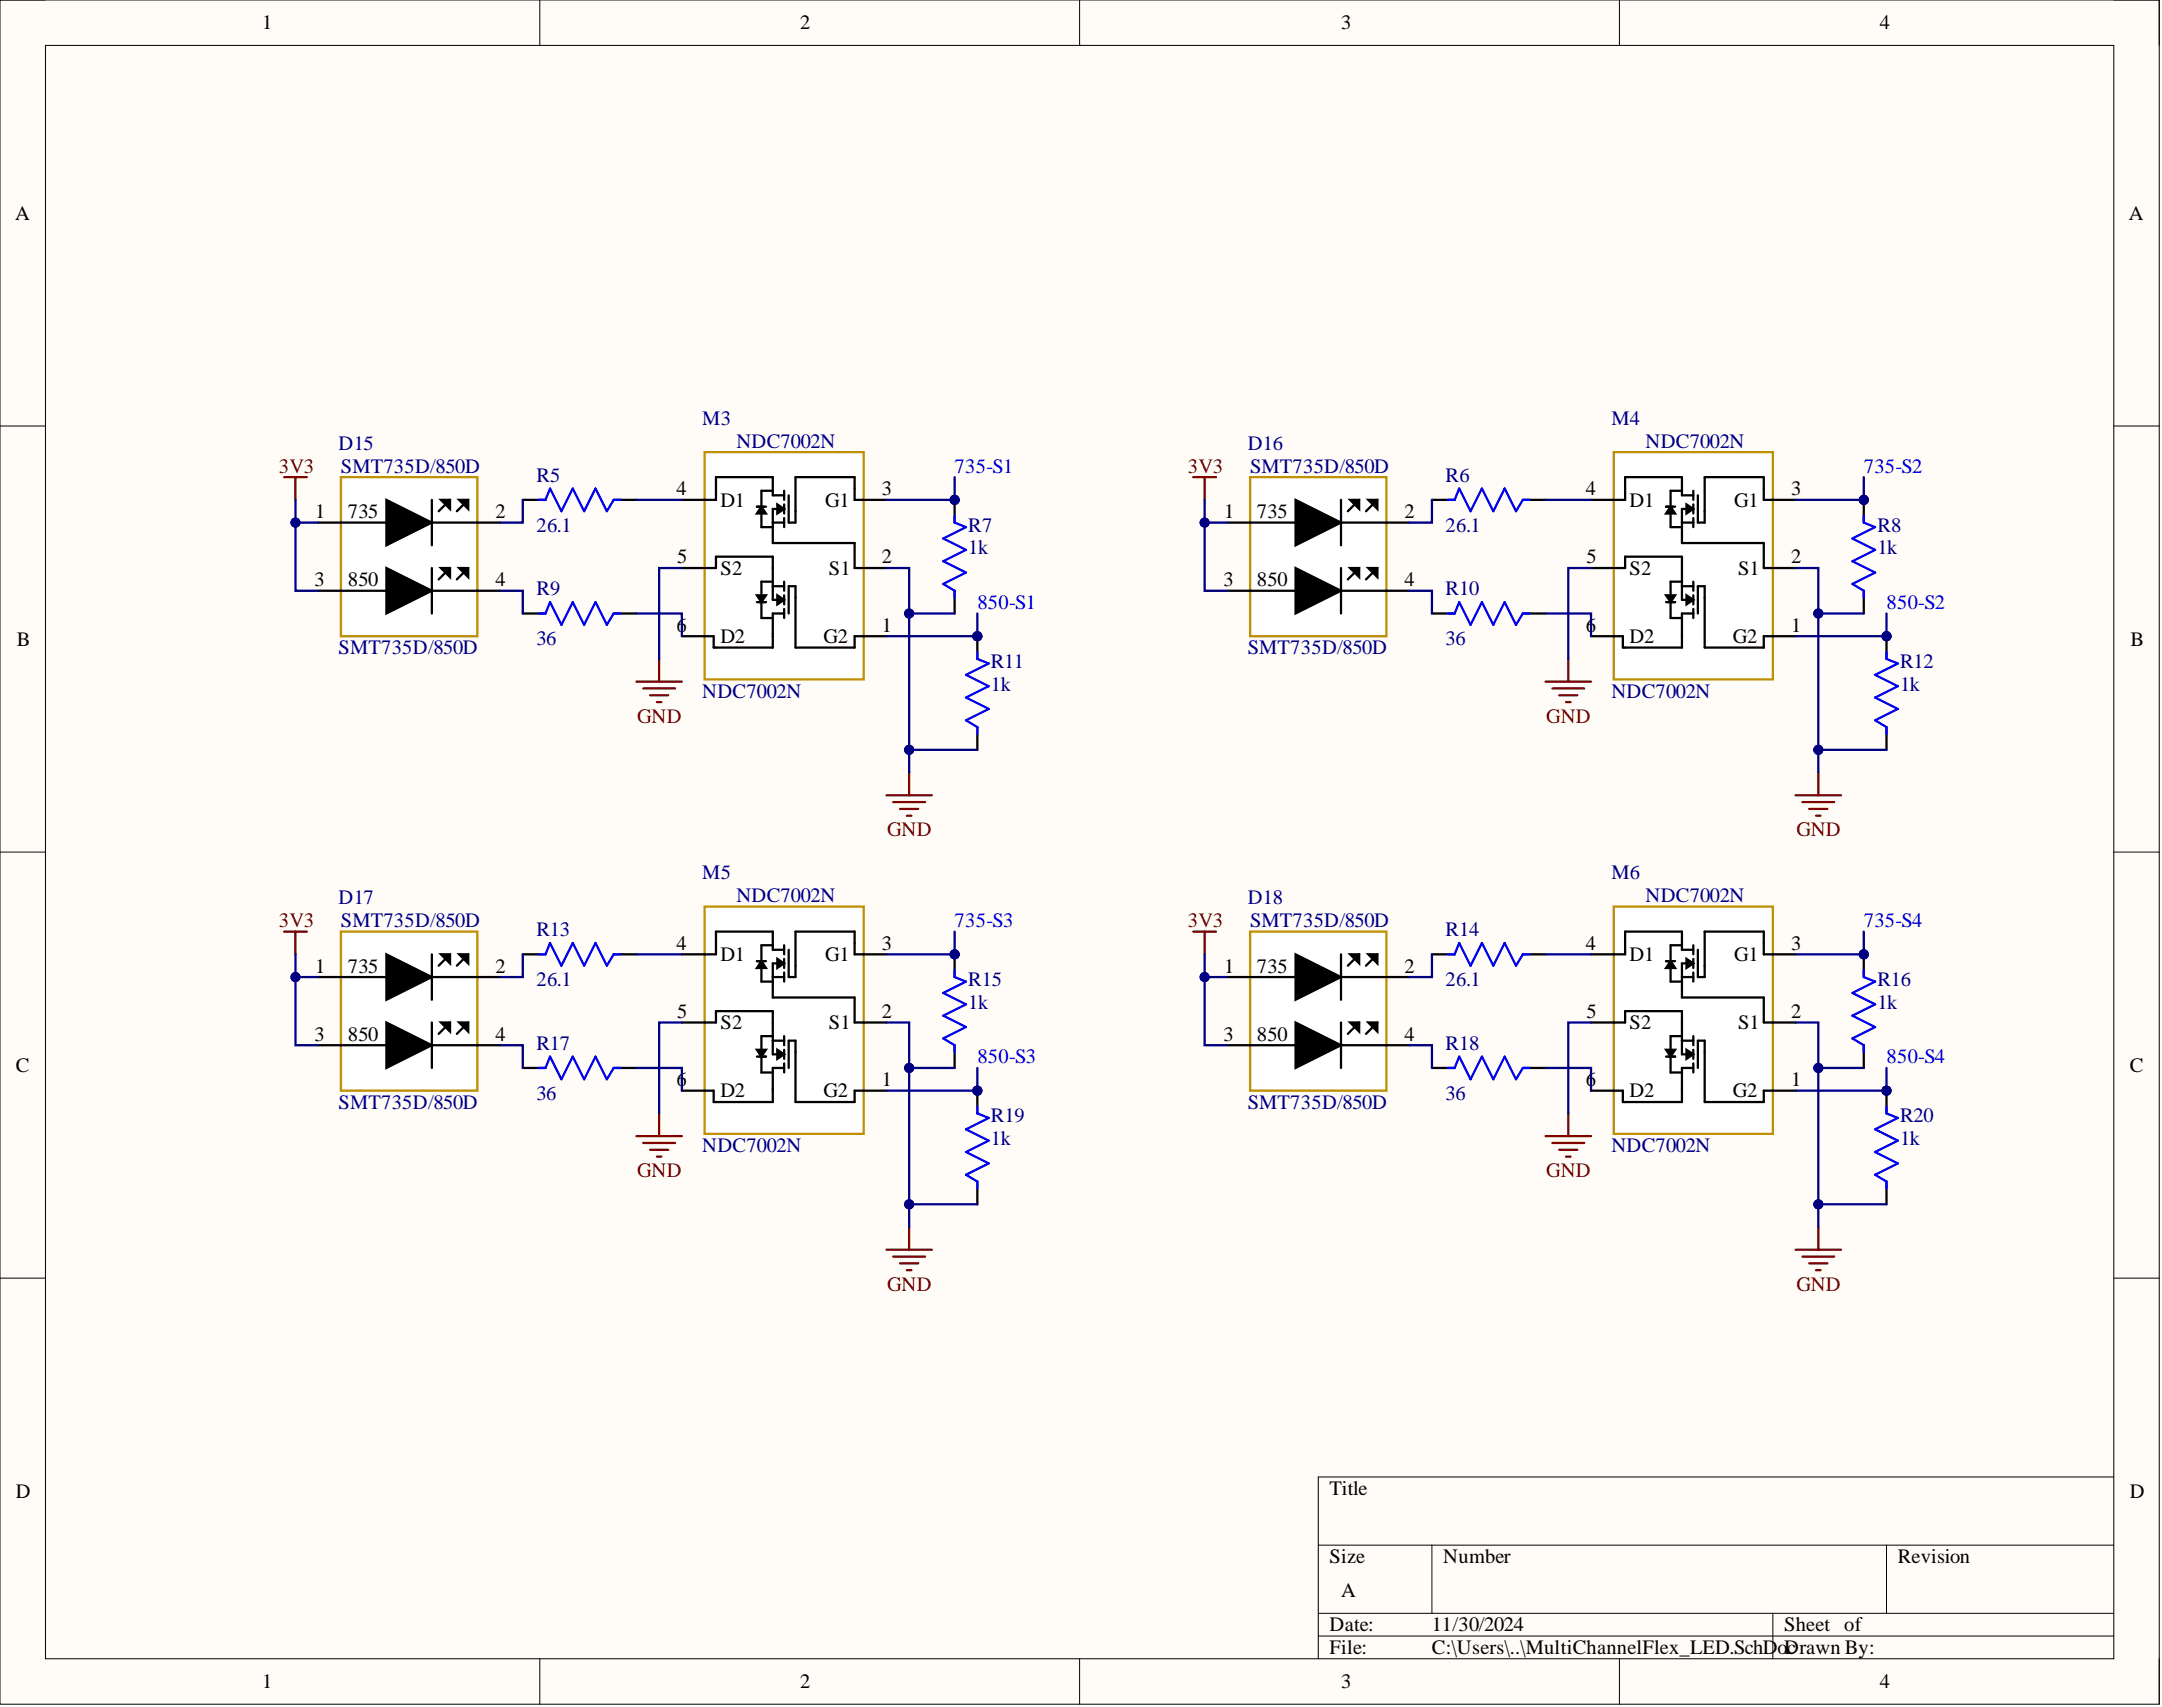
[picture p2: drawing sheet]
<svg xmlns="http://www.w3.org/2000/svg" width="241mm" height="190mm" viewBox="0 0 241 190" stroke-linecap="round" stroke-linejoin="round" font-family="sans-serif">
<defs><g id="words">
<g font-size="2.3">
<text x="29.3" y="3.3">1</text>
<text x="89.3" y="3.3">2</text>
<text x="149.7" y="3.3">3</text>
<text x="209.8" y="3.3">4</text>
<text x="1.7" y="24.5">A</text>
<text x="237.6" y="24.5">A</text>
<text x="35.2" y="57.8">1</text>
<text x="38.8" y="57.8">735</text>
<text x="55.3" y="57.8">2</text>
<text x="75.5" y="55.3">4</text>
<text x="80.4" y="56.5">D1</text>
<text x="92.1" y="56.5">G1</text>
<text x="98.4" y="55.3">3</text>
<text x="136.6" y="57.8">1</text>
<text x="140.3" y="57.8">735</text>
<text x="156.8" y="57.8">2</text>
<text x="177" y="55.3">4</text>
<text x="181.9" y="56.5">D1</text>
<text x="193.6" y="56.5">G1</text>
<text x="199.9" y="55.3">3</text>
<text x="35.1" y="65.4">3</text>
<text x="38.8" y="65.4">850</text>
<text x="55.3" y="65.4">4</text>
<text x="75.6" y="62.9">5</text>
<text x="80.4" y="64.2">S2</text>
<text x="92.5" y="64.2">S1</text>
<text x="98.4" y="62.9">2</text>
<text x="136.6" y="65.4">3</text>
<text x="140.3" y="65.4">850</text>
<text x="156.8" y="65.4">4</text>
<text x="177.1" y="62.9">5</text>
<text x="181.9" y="64.2">S2</text>
<text x="194" y="64.2">S1</text>
<text x="199.9" y="62.9">2</text>
<text x="75.5" y="70.5">6</text>
<text x="80.4" y="71.8">D2</text>
<text x="91.9" y="71.8">G2</text>
<text x="98.4" y="70.5">1</text>
<text x="177" y="70.5">6</text>
<text x="181.9" y="71.8">D2</text>
<text x="193.4" y="71.8">G2</text>
<text x="199.9" y="70.5">1</text>
<text x="1.9" y="72.1">B</text>
<text x="237.8" y="72.1">B</text>
<text x="75.5" y="106">4</text>
<text x="80.4" y="107.3">D1</text>
<text x="92.1" y="107.3">G1</text>
<text x="98.4" y="106">3</text>
<text x="177" y="106">4</text>
<text x="181.9" y="107.3">D1</text>
<text x="193.6" y="107.3">G1</text>
<text x="199.9" y="106">3</text>
<text x="35.2" y="108.5">1</text>
<text x="38.8" y="108.5">735</text>
<text x="55.3" y="108.5">2</text>
<text x="75.6" y="113.6">5</text>
<text x="98.4" y="113.6">2</text>
<text x="136.6" y="108.5">1</text>
<text x="140.3" y="108.5">735</text>
<text x="156.8" y="108.5">2</text>
<text x="177.1" y="113.6">5</text>
<text x="199.9" y="113.6">2</text>
<text x="1.8" y="119.6">C</text>
<text x="35.1" y="116.1">3</text>
<text x="38.8" y="116.1">850</text>
<text x="55.3" y="116.1">4</text>
<text x="80.4" y="114.9">S2</text>
<text x="92.5" y="114.9">S1</text>
<text x="136.6" y="116.1">3</text>
<text x="140.3" y="116.1">850</text>
<text x="156.8" y="116.1">4</text>
<text x="181.9" y="114.9">S2</text>
<text x="194" y="114.9">S1</text>
<text x="237.7" y="119.6">C</text>
<text x="75.5" y="121.2">6</text>
<text x="80.4" y="122.5">D2</text>
<text x="91.9" y="122.5">G2</text>
<text x="98.4" y="121.2">1</text>
<text x="177" y="121.2">6</text>
<text x="181.9" y="122.5">D2</text>
<text x="193.4" y="122.5">G2</text>
<text x="199.9" y="121.2">1</text>
<text x="1.8" y="167.2">D</text>
<text x="148.4" y="166.9">Title</text>
<text x="237.7" y="167.2">D</text>
<text x="148.4" y="174.5">Size</text>
<text x="149.7" y="178.3">A</text>
<text x="161.1" y="174.5">Number</text>
<text x="211.8" y="174.5">Revision</text>
<text x="148.4" y="182.1">Date:</text>
<text x="148.4" y="184.6">File:</text>
<text x="159.8" y="182.1">11/30/2024</text>
<text x="159.8" y="184.6">C:\Users\..\MultiChannelFlex_LED.SchD</text>
<text x="198.4" y="184.6">oDrawn By:</text>
<text x="199.1" y="182.1">Sheet of</text>
<text x="199.5" y="184.6">c</text>
<text x="29.3" y="188.4">1</text>
<text x="89.3" y="188.4">2</text>
<text x="149.7" y="188.4">3</text>
<text x="209.8" y="188.4">4</text>
</g>
<g font-size="2.3" fill="#000080">
<text x="78.4" y="47.4">M3</text>
<text x="179.9" y="47.4">M4</text>
<text x="37.8" y="50.2">D15</text>
<text x="38.1" y="52.7">SMT735D/850D</text>
<text x="59.9" y="53.8">R5</text>
<text x="82.2" y="50">NDC7002N</text>
<text x="139.3" y="50.2">D16</text>
<text x="139.5" y="52.7">SMT735D/850D</text>
<text x="161.3" y="53.8">R6</text>
<text x="183.7" y="50">NDC7002N</text>
<text x="59.9" y="59.3">26.1</text>
<text x="108.1" y="59.3">R7</text>
<text x="161.3" y="59.3">26.1</text>
<text x="209.5" y="59.3">R8</text>
<text x="108.1" y="61.9">1k</text>
<text x="209.5" y="61.9">1k</text>
<text x="59.9" y="66.4">R9</text>
<text x="161.3" y="66.4">R10</text>
<text x="37.8" y="73">SMT735D/850D</text>
<text x="59.9" y="72">36</text>
<text x="78.4" y="77.8">NDC7002N</text>
<text x="110.6" y="74.6">R11</text>
<text x="110.6" y="77.1">1k</text>
<text x="139.3" y="73">SMT735D/850D</text>
<text x="161.3" y="72">36</text>
<text x="179.9" y="77.8">NDC7002N</text>
<text x="212.1" y="74.6">R12</text>
<text x="212.1" y="77.1">1k</text>
<text x="37.8" y="100.9">D17</text>
<text x="78.4" y="98.1">M5</text>
<text x="82.2" y="100.7">NDC7002N</text>
<text x="139.3" y="100.9">D18</text>
<text x="179.9" y="98.1">M6</text>
<text x="183.7" y="100.7">NDC7002N</text>
<text x="38.1" y="103.5">SMT735D/850D</text>
<text x="59.9" y="104.5">R13</text>
<text x="139.5" y="103.5">SMT735D/850D</text>
<text x="161.3" y="104.5">R14</text>
<text x="59.9" y="110.1">26.1</text>
<text x="108.1" y="110.1">R15</text>
<text x="108.1" y="112.6">1k</text>
<text x="161.3" y="110.1">26.1</text>
<text x="209.5" y="110.1">R16</text>
<text x="209.5" y="112.6">1k</text>
<text x="59.9" y="117.2">R17</text>
<text x="161.3" y="117.2">R18</text>
<text x="37.8" y="123.7">SMT735D/850D</text>
<text x="59.9" y="122.7">36</text>
<text x="110.6" y="125.3">R19</text>
<text x="139.3" y="123.7">SMT735D/850D</text>
<text x="161.3" y="122.7">36</text>
<text x="212.1" y="125.3">R20</text>
<text x="78.4" y="128.6">NDC7002N</text>
<text x="110.6" y="127.8">1k</text>
<text x="179.9" y="128.6">NDC7002N</text>
<text x="212.1" y="127.8">1k</text>
</g>
<g font-size="2.3" fill="#800000">
<text x="31.1" y="52.7">3V3</text>
<text x="132.6" y="52.7">3V3</text>
<text x="71.1" y="80.6">GND</text>
<text x="172.6" y="80.6">GND</text>
<text x="99" y="93.3">GND</text>
<text x="200.5" y="93.3">GND</text>
<text x="31.1" y="103.5">3V3</text>
<text x="132.6" y="103.5">3V3</text>
<text x="71.1" y="131.4">GND</text>
<text x="172.6" y="131.4">GND</text>
<text x="99" y="144">GND</text>
<text x="200.5" y="144">GND</text>
</g>
<g font-size="2.3" fill="#00f">
<text x="106.5" y="52.7">735-S1</text>
<text x="208" y="52.7">735-S2</text>
<text x="109.1" y="68">850-S1</text>
<text x="210.6" y="68">850-S2</text>
<text x="106.5" y="103.5">735-S3</text>
<text x="208" y="103.5">735-S4</text>
<text x="109.1" y="118.7">850-S3</text>
<text x="210.6" y="118.7">850-S4</text>
</g>
</g></defs>
<path d="M0 0h241v190.2h-241z" fill-rule="evenodd" fill="#fffcf8"/>
<path d="M0 0h241v190.2h-241z" fill="none" stroke="#000" stroke-width=".11"/>
<path d="M5.1 5.1h230.8v180h-230.8z" fill-rule="evenodd" fill="#fffcf8"/>
<g fill="none" stroke="#000" stroke-width=".11">
<path d="M0 0h5.1M60.2 0v5.1M120.5 0v5.1M180.7 0v5.1M235.9 0h5.1v5.1M5.1 5.1h230.8v180h-230.8zM0 47.5h5.1M235.9 47.5h5.1M0 95.1h5.1M235.9 95.1h5.1M0 142.6h5.1M235.9 142.6h5.1"/>
<path d="M147.1 172.4h88.8M159.8 172.4v7.6M210.6 172.4v7.6M235.9 164.8h-88.8v20.3M60.2 185.1v5.1M120.5 185.1v5.1M147.1 180h88.8M147.1 182.6h88.8M180.7 185.1v5.1M197.9 180v5.1M241 185.1v5.1"/>
</g>
<path d="M38.1 53.2h15.2v17.8h-15.2z" fill-rule="evenodd" fill="#fff"/>
<path d="M38.1 53.2h15.2v17.8h-15.2z" fill="none" stroke="#bf9000" stroke-width=".25"/>
<g fill="none" stroke="#000" stroke-width=".25">
<path d="M35.5 58.3h7.6M43.1 55.8l5.1 2.5-5.1 2.6zM48.2 58.3h7.6M48.2 55.8v5.1M49.2 55.8h1v1zM50.2 55.8l-1.2 1.3M51.2 55.8h1.1v1zM52.3 55.8l-1.3 1.3M35.5 65.9h7.6M43.1 63.4l5.1 2.5-5.1 2.6zM48.2 65.9h7.6M48.2 63.4v5.1"/>
<path d="M49.2 63.4h1v1zM50.2 63.4l-1.2 1.3M51.2 63.4h1.1v1zM52.3 63.4l-1.3 1.3"/>
</g>
<path d="M43.1 55.8l5.1 2.5-5.1 2.6zM49.2 55.8h1v1zM51.2 55.8h1.1v1zM43.1 63.4l5.1 2.5-5.1 2.6zM49.2 63.4h1v1zM51.2 63.4h1.1v1z" fill="#000"/>
<path d="M98.9 88.8h5.1M99.7 89.5h3.5M100.5 90.3h2M101.2 91h.5M101.5 86.2v2.6" fill="none" stroke="#800000" stroke-width=".25"/>
<circle cx="109.1" cy="71" r=".51" fill="#000080"/>
<circle cx="109.1" cy="71" r=".51" fill="none" stroke="#000080" stroke-width=".11"/>
<path d="M109.1 71v2.5M109.1 81.1v2.6" fill="none" stroke="#000" stroke-width=".25"/>
<circle cx="109.1" cy="71" r=".51" fill="#000080"/>
<circle cx="109.1" cy="71" r=".51" fill="none" stroke="#000080" stroke-width=".11"/>
<path d="M109.1 72.8v.7l1.2 .5-2.5 1.3 2.5 1.3-2.5 1.2 2.5 1.3-2.5 1.3 1.3 .7v.8" fill="none" stroke="#00f" stroke-width=".25"/>
<circle cx="106.5" cy="55.8" r=".51" fill="#000080"/>
<circle cx="106.5" cy="55.8" r=".51" fill="none" stroke="#000080" stroke-width=".11"/>
<path d="M106.5 55.8v2.5M106.5 65.9v2.6" fill="none" stroke="#000" stroke-width=".25"/>
<circle cx="106.5" cy="55.8" r=".51" fill="#000080"/>
<circle cx="106.5" cy="55.8" r=".51" fill="none" stroke="#000080" stroke-width=".11"/>
<path d="M60.1 55.8h.8l.5-1.3 1.3 2.6 1.2-2.6 1.3 2.6 1.3-2.6 1.2 2.6 .8-1.3h.8M106.5 57.6v.7l1.3 .5-2.5 1.3 2.5 1.3-2.5 1.2 2.5 1.3-2.5 1.3 1.2 .7v.8M60.1 68.5h.8l.5-1.3 1.3 2.5 1.2-2.5 1.3 2.5 1.3-2.5 1.2 2.5 .8-1.2h.8" fill="none" stroke="#00f" stroke-width=".25"/>
<path d="M58.3 55.8h2.6M68.5 55.8h2.5M58.3 68.5h2.6M68.5 68.5h2.5" fill="none" stroke="#000" stroke-width=".25"/>
<path d="M31.7 53.2h2.5M33 53.2v2.6M71 76.1h5.1M71.8 76.8h3.5M72.6 77.6h2M73.3 78.4h.5M73.6 73.5v2.6" fill="none" stroke="#800000" stroke-width=".25"/>
<path d="M78.6 50.5h17.8v25.3h-17.8z" fill-rule="evenodd" fill="#fff"/>
<path d="M78.6 50.5h17.8v25.3h-17.8z" fill="none" stroke="#bf9000" stroke-width=".25"/>
<g fill="none" stroke="#000" stroke-width=".25">
<path d="M84.5 56.5h1M85 56.5l.5 .8h-1zM86.3 58.3h1.2M86.3 54.8h-1.3v4h1.3M86.8 56.3l.7 .5-.7 .5zM87.5 54.8v1M87.5 56.3v1M87.5 57.8v1M87.5 55.3h-1.2v-2.1h-6.4v2.6h-3.8M87.5 56.8h-1.2v3.8h9.1v2.8h3.5M88 55.3v3h.8v-5.1h6.6v2.6h3.5M76.1 63.4h3.8v-1.3h6.4v4.8h1.2"/>
<path d="M84.5 66.4h1l-.5 .8zM84.5 67.2h1M86.3 64.9h-1.3v4.1h1.3M86.3 65.4h1.2M86.8 66.4l.7 .5-.7 .6zM87.5 64.9v1M87.5 66.4v1.1M87.5 68v1M87.5 68.5h-1.2v3.8h-6.6v-1.3h-3.6M88 68.5v-3.1h.8v6.9h6.6v-1.3h3.5"/>
</g>
<path d="M85 56.5l.5 .8h-1zM86.8 56.3l.7 .5-.7 .5zM84.5 66.4h1l-.5 .8zM86.8 66.4l.7 .5-.7 .6z" fill="#000"/>
<path d="M38.1 104h15.2v17.7h-15.2z" fill-rule="evenodd" fill="#fff"/>
<path d="M38.1 104h15.2v17.7h-15.2z" fill="none" stroke="#bf9000" stroke-width=".25"/>
<g fill="none" stroke="#000" stroke-width=".25">
<path d="M35.5 109h7.6M35.5 116.6h7.6M43.1 106.5l5.1 2.5-5.1 2.6zM43.1 114.1l5.1 2.5-5.1 2.6zM48.2 109h7.6M48.2 116.6h7.6M48.2 106.5v5.1M48.2 114.1v5.1M49.2 106.5h1v1zM49.2 114.1h1v1zM50.2 106.5l-1.2 1.3M50.2 114.1l-1.2 1.3"/>
<path d="M51.2 106.5h1.1v1zM51.2 114.1h1.1v1zM52.3 106.5l-1.3 1.3M52.3 114.1l-1.3 1.3"/>
</g>
<path d="M43.1 106.5l5.1 2.5-5.1 2.6zM43.1 114.1l5.1 2.5-5.1 2.6zM49.2 106.5h1v1zM49.2 114.1h1v1zM51.2 106.5h1.1v1zM51.2 114.1h1.1v1z" fill="#000"/>
<path d="M98.9 139.5h5.1M101.5 136.9v2.6M99.7 140.2h3.5M100.5 141h2M101.2 141.8h.5" fill="none" stroke="#800000" stroke-width=".25"/>
<circle cx="109.1" cy="121.7" r=".51" fill="#000080"/>
<circle cx="109.1" cy="121.7" r=".51" fill="none" stroke="#000080" stroke-width=".11"/>
<path d="M109.1 121.7v2.6M109.1 131.9v2.5" fill="none" stroke="#000" stroke-width=".25"/>
<circle cx="109.1" cy="121.7" r=".51" fill="#000080"/>
<circle cx="109.1" cy="121.7" r=".51" fill="none" stroke="#000080" stroke-width=".11"/>
<path d="M109.1 123.5v.8l1.2 .5-2.5 1.2 2.5 1.3-2.5 1.3 2.5 1.2-2.5 1.3 1.3 .8v.7" fill="none" stroke="#00f" stroke-width=".25"/>
<circle cx="106.5" cy="106.5" r=".51" fill="#000080"/>
<circle cx="106.5" cy="106.5" r=".51" fill="none" stroke="#000080" stroke-width=".11"/>
<path d="M106.5 106.5v2.5M106.5 116.6v2.6" fill="none" stroke="#000" stroke-width=".25"/>
<circle cx="106.5" cy="106.5" r=".51" fill="#000080"/>
<circle cx="106.5" cy="106.5" r=".51" fill="none" stroke="#000080" stroke-width=".11"/>
<path d="M60.1 119.2h.8l.5-1.3 1.3 2.6 1.2-2.6 1.3 2.6 1.3-2.6 1.2 2.6 .8-1.3h.8M60.1 106.5h.8l.5-1.3 1.3 2.6 1.2-2.6 1.3 2.6 1.3-2.6 1.2 2.6 .8-1.3h.8M106.5 108.3v.7l1.3 .5-2.5 1.3 2.5 1.3-2.5 1.3 2.5 1.2-2.5 1.3 1.2 .7v.8" fill="none" stroke="#00f" stroke-width=".25"/>
<path d="M58.3 119.2h2.6M58.3 106.5h2.6M68.5 119.2h2.5M68.5 106.5h2.5" fill="none" stroke="#000" stroke-width=".25"/>
<path d="M31.7 104h2.5M33 104v2.5M71 126.8h5.1M71.8 127.6h3.5M72.6 128.3h2M73.3 129.1h.5M73.6 124.3v2.5" fill="none" stroke="#800000" stroke-width=".25"/>
<path d="M78.6 101.2h17.8v25.3h-17.8z" fill-rule="evenodd" fill="#fff"/>
<path d="M78.6 101.2h17.8v25.3h-17.8z" fill="none" stroke="#bf9000" stroke-width=".25"/>
<g fill="none" stroke="#000" stroke-width=".25">
<path d="M76.1 114.1h3.8v-1.3h6.4v4.9h1.2M84.5 117.2h1l-.5 .7zM84.5 107.3h1M84.5 117.9h1M85 107.3l.5 .7h-1zM86.3 109h1.2M86.3 105.5h-1.3v4h1.3M86.3 115.6h-1.3v4.1h1.3M86.3 116.1h1.2M86.8 107l.7 .5-.7 .5zM86.8 117.2l.7 .5-.7 .5zM87.5 105.5v1"/>
<path d="M87.5 107v1M87.5 108.5v1M87.5 115.6v1M87.5 117.2v1M87.5 118.7v1M87.5 106h-1.2v-2h-6.4v2.5h-3.8M87.5 107.5h-1.2v3.8h9.1v2.8h3.5M87.5 119.2h-1.2v3.8h-6.6v-1.3h-3.6M88 106v3h.8v-5h6.6v2.5h3.5M88 119.2v-3.1h.8v6.9h6.6v-1.3h3.5"/>
</g>
<path d="M85 107.3l.5 .7h-1zM84.5 117.2h1l-.5 .7zM86.8 107l.7 .5-.7 .5zM86.8 117.2l.7 .5-.7 .5z" fill="#000"/>
<path d="M139.5 53.2h15.2v17.8h-15.2z" fill-rule="evenodd" fill="#fff"/>
<path d="M139.5 53.2h15.2v17.8h-15.2z" fill="none" stroke="#bf9000" stroke-width=".25"/>
<g fill="none" stroke="#000" stroke-width=".25">
<path d="M137 58.3h7.6M144.6 55.8l5.1 2.5-5.1 2.6zM149.7 58.3h7.6M149.7 55.8v5.1M150.7 55.8h1v1zM151.7 55.8l-1.3 1.3M152.7 55.8h1v1zM153.7 55.8l-1.2 1.3M137 65.9h7.6M144.6 63.4l5.1 2.5-5.1 2.6zM149.7 65.9h7.6M149.7 63.4v5.1"/>
<path d="M150.7 63.4h1v1zM151.7 63.4l-1.3 1.3M152.7 63.4h1v1zM153.7 63.4l-1.2 1.3"/>
</g>
<path d="M144.6 55.8l5.1 2.5-5.1 2.6zM150.7 55.8h1v1zM152.7 55.8h1v1zM144.6 63.4l5.1 2.5-5.1 2.6zM150.7 63.4h1v1zM152.7 63.4h1v1z" fill="#000"/>
<path d="M200.4 88.8h5.1M201.2 89.5h3.5M201.9 90.3h2.1M202.7 91h.5M202.9 86.2v2.6" fill="none" stroke="#800000" stroke-width=".25"/>
<circle cx="210.6" cy="71" r=".51" fill="#000080"/>
<circle cx="210.6" cy="71" r=".51" fill="none" stroke="#000080" stroke-width=".11"/>
<path d="M210.6 71v2.5M210.6 81.1v2.6" fill="none" stroke="#000" stroke-width=".25"/>
<circle cx="210.6" cy="71" r=".51" fill="#000080"/>
<circle cx="210.6" cy="71" r=".51" fill="none" stroke="#000080" stroke-width=".11"/>
<path d="M210.6 72.8v.7l1.2 .5-2.5 1.3 2.5 1.3-2.5 1.2 2.5 1.3-2.5 1.3 1.3 .7v.8" fill="none" stroke="#00f" stroke-width=".25"/>
<circle cx="208" cy="55.8" r=".51" fill="#000080"/>
<circle cx="208" cy="55.8" r=".51" fill="none" stroke="#000080" stroke-width=".11"/>
<path d="M208 55.8v2.5M208 65.9v2.6" fill="none" stroke="#000" stroke-width=".25"/>
<circle cx="208" cy="55.8" r=".51" fill="#000080"/>
<circle cx="208" cy="55.8" r=".51" fill="none" stroke="#000080" stroke-width=".11"/>
<path d="M161.6 55.8h.8l.5-1.3 1.2 2.6 1.3-2.6 1.3 2.6 1.2-2.6 1.3 2.6 .8-1.3h.7M208 57.6v.7l1.3 .5-2.6 1.3 2.6 1.3-2.6 1.2 2.6 1.3-2.6 1.3 1.3 .7v.8M161.6 68.5h.8l.5-1.3 1.2 2.5 1.3-2.5 1.3 2.5 1.2-2.5 1.3 2.5 .8-1.2h.7" fill="none" stroke="#00f" stroke-width=".25"/>
<path d="M159.8 55.8h2.6M170 55.8h2.5M159.8 68.5h2.6M170 68.5h2.5" fill="none" stroke="#000" stroke-width=".25"/>
<path d="M133.2 53.2h2.5M134.4 53.2v2.6M172.5 76.1h5.1M173.3 76.8h3.5M174 77.6h2.1M174.8 78.4h.5M175 73.5v2.6" fill="none" stroke="#800000" stroke-width=".25"/>
<path d="M180.1 50.5h17.8v25.3h-17.8z" fill-rule="evenodd" fill="#fff"/>
<path d="M180.1 50.5h17.8v25.3h-17.8z" fill="none" stroke="#bf9000" stroke-width=".25"/>
<g fill="none" stroke="#000" stroke-width=".25">
<path d="M185.9 56.5h1.1M186.5 56.5l.5 .8h-1.1zM187.7 58.3h1.3M187.7 54.8h-1.2v4h1.2M188.2 56.3l.8 .5-.8 .5zM189 54.8v1M189 56.3v1M189 57.8v1M189 55.3h-1.3v-2.1h-6.3v2.6h-3.8M189 56.8h-1.3v3.8h9.2v2.8h3.5M189.5 55.3v3h.8v-5.1h6.6v2.6h3.5M177.6 63.4h3.8v-1.3h6.3v4.8h1.3"/>
<path d="M185.9 66.4h1.1l-.5 .8zM185.9 67.2h1.1M187.7 64.9h-1.2v4.1h1.2M187.7 65.4h1.3M188.2 66.4l.8 .5-.8 .6zM189 64.9v1M189 66.4v1.1M189 68v1M189 68.5h-1.3v3.8h-6.6v-1.3h-3.5M189.5 68.5v-3.1h.8v6.9h6.6v-1.3h3.5"/>
</g>
<path d="M186.5 56.5l.5 .8h-1.1zM188.2 56.3l.8 .5-.8 .5zM185.9 66.4h1.1l-.5 .8zM188.2 66.4l.8 .5-.8 .6z" fill="#000"/>
<path d="M139.5 104h15.2v17.7h-15.2z" fill-rule="evenodd" fill="#fff"/>
<path d="M139.5 104h15.2v17.7h-15.2z" fill="none" stroke="#bf9000" stroke-width=".25"/>
<g fill="none" stroke="#000" stroke-width=".25">
<path d="M137 109h7.6M137 116.6h7.6M144.6 106.5l5.1 2.5-5.1 2.6zM144.6 114.1l5.1 2.5-5.1 2.6zM149.7 109h7.6M149.7 116.6h7.6M149.7 106.5v5.1M149.7 114.1v5.1M150.7 106.5h1v1zM150.7 114.1h1v1zM151.7 106.5l-1.3 1.3M151.7 114.1l-1.3 1.3"/>
<path d="M152.7 106.5h1v1zM152.7 114.1h1v1zM153.7 106.5l-1.2 1.3M153.7 114.1l-1.2 1.3"/>
</g>
<path d="M144.6 106.5l5.1 2.5-5.1 2.6zM144.6 114.1l5.1 2.5-5.1 2.6zM150.7 106.5h1v1zM150.7 114.1h1v1zM152.7 106.5h1v1zM152.7 114.1h1v1z" fill="#000"/>
<path d="M200.4 139.5h5.1M202.9 136.9v2.6M201.2 140.2h3.5M201.9 141h2.1M202.7 141.8h.5" fill="none" stroke="#800000" stroke-width=".25"/>
<circle cx="210.6" cy="121.7" r=".51" fill="#000080"/>
<circle cx="210.6" cy="121.7" r=".51" fill="none" stroke="#000080" stroke-width=".11"/>
<path d="M210.6 121.7v2.6M210.6 131.9v2.5" fill="none" stroke="#000" stroke-width=".25"/>
<circle cx="210.6" cy="121.7" r=".51" fill="#000080"/>
<circle cx="210.6" cy="121.7" r=".51" fill="none" stroke="#000080" stroke-width=".11"/>
<path d="M210.6 123.5v.8l1.2 .5-2.5 1.2 2.5 1.3-2.5 1.3 2.5 1.2-2.5 1.3 1.3 .8v.7" fill="none" stroke="#00f" stroke-width=".25"/>
<circle cx="208" cy="106.5" r=".51" fill="#000080"/>
<circle cx="208" cy="106.5" r=".51" fill="none" stroke="#000080" stroke-width=".11"/>
<path d="M208 106.5v2.5M208 116.6v2.6" fill="none" stroke="#000" stroke-width=".25"/>
<circle cx="208" cy="106.5" r=".51" fill="#000080"/>
<circle cx="208" cy="106.5" r=".51" fill="none" stroke="#000080" stroke-width=".11"/>
<path d="M161.6 119.2h.8l.5-1.3 1.2 2.6 1.3-2.6 1.3 2.6 1.2-2.6 1.3 2.6 .8-1.3h.7M161.6 106.5h.8l.5-1.3 1.2 2.6 1.3-2.6 1.3 2.6 1.2-2.6 1.3 2.6 .8-1.3h.7M208 108.3v.7l1.3 .5-2.6 1.3 2.6 1.3-2.6 1.3 2.6 1.2-2.6 1.3 1.3 .7v.8" fill="none" stroke="#00f" stroke-width=".25"/>
<path d="M159.8 119.2h2.6M159.8 106.5h2.6M170 119.2h2.5M170 106.5h2.5" fill="none" stroke="#000" stroke-width=".25"/>
<path d="M133.2 104h2.5M134.4 104v2.5M172.5 126.8h5.1M173.3 127.6h3.5M174 128.3h2.1M174.8 129.1h.5M175 124.3v2.5" fill="none" stroke="#800000" stroke-width=".25"/>
<path d="M180.1 101.2h17.8v25.3h-17.8z" fill-rule="evenodd" fill="#fff"/>
<path d="M180.1 101.2h17.8v25.3h-17.8z" fill="none" stroke="#bf9000" stroke-width=".25"/>
<g fill="none" stroke="#000" stroke-width=".25">
<path d="M177.6 114.1h3.8v-1.3h6.3v4.9h1.3M185.9 117.2h1.1l-.5 .7zM185.9 107.3h1.1M185.9 117.9h1.1M186.5 107.3l.5 .7h-1.1zM187.7 109h1.3M187.7 105.5h-1.2v4h1.2M187.7 115.6h-1.2v4.1h1.2M187.7 116.1h1.3M188.2 107l.8 .5-.8 .5zM188.2 117.2l.8 .5-.8 .5zM189 105.5v1"/>
<path d="M189 107v1M189 108.5v1M189 115.6v1M189 117.2v1M189 118.7v1M189 106h-1.3v-2h-6.3v2.5h-3.8M189 107.5h-1.3v3.8h9.2v2.8h3.5M189 119.2h-1.3v3.8h-6.6v-1.3h-3.5M189.5 106v3h.8v-5h6.6v2.5h3.5M189.5 119.2v-3.1h.8v6.9h6.6v-1.3h3.5"/>
</g>
<path d="M186.5 107.3l.5 .7h-1.1zM185.9 117.2h1.1l-.5 .7zM188.2 107l.8 .5-.8 .5zM188.2 117.2l.8 .5-.8 .5z" fill="#000"/>
<path d="M76.1 63.4h-2.5v10.1M101.5 68.5h5" fill="none" stroke="#000080" stroke-width=".25"/>
<circle cx="101.5" cy="68.5" r=".51" fill="#000080"/>
<circle cx="101.5" cy="68.5" r=".51" fill="none" stroke="#000080" stroke-width=".11"/>
<path d="M101.5 83.7h7.6" fill="none" stroke="#000080" stroke-width=".25"/>
<circle cx="101.5" cy="83.7" r=".51" fill="#000080"/>
<circle cx="101.5" cy="83.7" r=".51" fill="none" stroke="#000080" stroke-width=".11"/>
<path d="M33 58.3h2.5M58.3 55.8v2.5h-2.5M71 55.8h5.1M55.8 65.9h2.5v2.6M71 68.5h5.1v2.5" fill="none" stroke="#000080" stroke-width=".25"/>
<circle cx="33" cy="58.3" r=".51" fill="#000080"/>
<circle cx="33" cy="58.3" r=".51" fill="none" stroke="#000080" stroke-width=".11"/>
<path d="M106.5 53.2v2.6h-7.6" fill="none" stroke="#000080" stroke-width=".25"/>
<circle cx="106.5" cy="55.8" r=".51" fill="#000080"/>
<circle cx="106.5" cy="55.8" r=".51" fill="none" stroke="#000080" stroke-width=".11"/>
<path d="M109.1 68.5v2.5h-10.2" fill="none" stroke="#000080" stroke-width=".25"/>
<circle cx="109.1" cy="71" r=".51" fill="#000080"/>
<circle cx="109.1" cy="71" r=".51" fill="none" stroke="#000080" stroke-width=".11"/>
<path d="M76.1 114.1h-2.5v10.2M101.5 119.2h5" fill="none" stroke="#000080" stroke-width=".25"/>
<circle cx="101.5" cy="119.2" r=".51" fill="#000080"/>
<circle cx="101.5" cy="119.2" r=".51" fill="none" stroke="#000080" stroke-width=".11"/>
<path d="M101.5 134.4h7.6" fill="none" stroke="#000080" stroke-width=".25"/>
<circle cx="101.5" cy="134.4" r=".51" fill="#000080"/>
<circle cx="101.5" cy="134.4" r=".51" fill="none" stroke="#000080" stroke-width=".11"/>
<path d="M33 109h2.5M55.8 116.6h2.5v2.6M58.3 106.5v2.5h-2.5M71 119.2h5.1v2.5M71 106.5h5.1" fill="none" stroke="#000080" stroke-width=".25"/>
<circle cx="33" cy="109" r=".51" fill="#000080"/>
<circle cx="33" cy="109" r=".51" fill="none" stroke="#000080" stroke-width=".11"/>
<path d="M106.5 104v2.5h-7.6" fill="none" stroke="#000080" stroke-width=".25"/>
<circle cx="106.5" cy="106.5" r=".51" fill="#000080"/>
<circle cx="106.5" cy="106.5" r=".51" fill="none" stroke="#000080" stroke-width=".11"/>
<path d="M109.1 119.2v2.5h-10.2" fill="none" stroke="#000080" stroke-width=".25"/>
<circle cx="109.1" cy="121.7" r=".51" fill="#000080"/>
<circle cx="109.1" cy="121.7" r=".51" fill="none" stroke="#000080" stroke-width=".11"/>
<path d="M177.6 63.4h-2.6v10.1M202.9 68.5h5.1" fill="none" stroke="#000080" stroke-width=".25"/>
<circle cx="202.9" cy="68.5" r=".51" fill="#000080"/>
<circle cx="202.9" cy="68.5" r=".51" fill="none" stroke="#000080" stroke-width=".11"/>
<path d="M202.9 83.7h7.7" fill="none" stroke="#000080" stroke-width=".25"/>
<circle cx="202.9" cy="83.7" r=".51" fill="#000080"/>
<circle cx="202.9" cy="83.7" r=".51" fill="none" stroke="#000080" stroke-width=".11"/>
<path d="M134.4 58.3h2.6M159.8 55.8v2.5h-2.5M172.5 55.8h5.1M157.3 65.9h2.5v2.6M172.5 68.5h5.1v2.5" fill="none" stroke="#000080" stroke-width=".25"/>
<circle cx="134.4" cy="58.3" r=".51" fill="#000080"/>
<circle cx="134.4" cy="58.3" r=".51" fill="none" stroke="#000080" stroke-width=".11"/>
<path d="M208 53.2v2.6h-7.6" fill="none" stroke="#000080" stroke-width=".25"/>
<circle cx="208" cy="55.8" r=".51" fill="#000080"/>
<circle cx="208" cy="55.8" r=".51" fill="none" stroke="#000080" stroke-width=".11"/>
<path d="M210.6 68.5v2.5h-10.2" fill="none" stroke="#000080" stroke-width=".25"/>
<circle cx="210.6" cy="71" r=".51" fill="#000080"/>
<circle cx="210.6" cy="71" r=".51" fill="none" stroke="#000080" stroke-width=".11"/>
<path d="M177.6 114.1h-2.6v10.2M202.9 119.2h5.1" fill="none" stroke="#000080" stroke-width=".25"/>
<circle cx="202.9" cy="119.2" r=".51" fill="#000080"/>
<circle cx="202.9" cy="119.2" r=".51" fill="none" stroke="#000080" stroke-width=".11"/>
<path d="M202.9 134.4h7.7" fill="none" stroke="#000080" stroke-width=".25"/>
<circle cx="202.9" cy="134.4" r=".51" fill="#000080"/>
<circle cx="202.9" cy="134.4" r=".51" fill="none" stroke="#000080" stroke-width=".11"/>
<path d="M134.4 109h2.6M157.3 116.6h2.5v2.6M159.8 106.5v2.5h-2.5M172.5 119.2h5.1v2.5M172.5 106.5h5.1" fill="none" stroke="#000080" stroke-width=".25"/>
<circle cx="134.4" cy="109" r=".51" fill="#000080"/>
<circle cx="134.4" cy="109" r=".51" fill="none" stroke="#000080" stroke-width=".11"/>
<path d="M208 104v2.5h-7.6" fill="none" stroke="#000080" stroke-width=".25"/>
<circle cx="208" cy="106.5" r=".51" fill="#000080"/>
<circle cx="208" cy="106.5" r=".51" fill="none" stroke="#000080" stroke-width=".11"/>
<path d="M210.6 119.2v2.5h-10.2" fill="none" stroke="#000080" stroke-width=".25"/>
<circle cx="210.6" cy="121.7" r=".51" fill="#000080"/>
<circle cx="210.6" cy="121.7" r=".51" fill="none" stroke="#000080" stroke-width=".11"/>
<path d="M33 106.5v10.1h2.5" fill="none" stroke="#000080" stroke-width=".25"/>
<circle cx="33" cy="109" r=".51" fill="#000080"/>
<circle cx="33" cy="109" r=".51" fill="none" stroke="#000080" stroke-width=".11"/>
<path d="M33 55.8v10.1h2.5" fill="none" stroke="#000080" stroke-width=".25"/>
<circle cx="33" cy="58.3" r=".51" fill="#000080"/>
<circle cx="33" cy="58.3" r=".51" fill="none" stroke="#000080" stroke-width=".11"/>
<path d="M98.9 114.1h2.6v22.8" fill="none" stroke="#000080" stroke-width=".25"/>
<circle cx="101.5" cy="119.2" r=".51" fill="#000080"/>
<circle cx="101.5" cy="119.2" r=".51" fill="none" stroke="#000080" stroke-width=".11"/>
<circle cx="101.5" cy="134.4" r=".51" fill="#000080"/>
<circle cx="101.5" cy="134.4" r=".51" fill="none" stroke="#000080" stroke-width=".11"/>
<path d="M98.9 63.4h2.6v22.8" fill="none" stroke="#000080" stroke-width=".25"/>
<circle cx="101.5" cy="68.5" r=".51" fill="#000080"/>
<circle cx="101.5" cy="68.5" r=".51" fill="none" stroke="#000080" stroke-width=".11"/>
<circle cx="101.5" cy="83.7" r=".51" fill="#000080"/>
<circle cx="101.5" cy="83.7" r=".51" fill="none" stroke="#000080" stroke-width=".11"/>
<path d="M134.4 106.5v10.1h2.6" fill="none" stroke="#000080" stroke-width=".25"/>
<circle cx="134.4" cy="109" r=".51" fill="#000080"/>
<circle cx="134.4" cy="109" r=".51" fill="none" stroke="#000080" stroke-width=".11"/>
<path d="M134.4 55.8v10.1h2.6" fill="none" stroke="#000080" stroke-width=".25"/>
<circle cx="134.4" cy="58.3" r=".51" fill="#000080"/>
<circle cx="134.4" cy="58.3" r=".51" fill="none" stroke="#000080" stroke-width=".11"/>
<path d="M200.4 114.1h2.5v22.8" fill="none" stroke="#000080" stroke-width=".25"/>
<circle cx="202.9" cy="119.2" r=".51" fill="#000080"/>
<circle cx="202.9" cy="119.2" r=".51" fill="none" stroke="#000080" stroke-width=".11"/>
<circle cx="202.9" cy="134.4" r=".51" fill="#000080"/>
<circle cx="202.9" cy="134.4" r=".51" fill="none" stroke="#000080" stroke-width=".11"/>
<path d="M200.4 63.4h2.5v22.8" fill="none" stroke="#000080" stroke-width=".25"/>
<circle cx="202.9" cy="68.5" r=".51" fill="#000080"/>
<circle cx="202.9" cy="68.5" r=".51" fill="none" stroke="#000080" stroke-width=".11"/>
<circle cx="202.9" cy="83.7" r=".51" fill="#000080"/>
<circle cx="202.9" cy="83.7" r=".51" fill="none" stroke="#000080" stroke-width=".11"/>
<use href="#words"/>
</svg>
